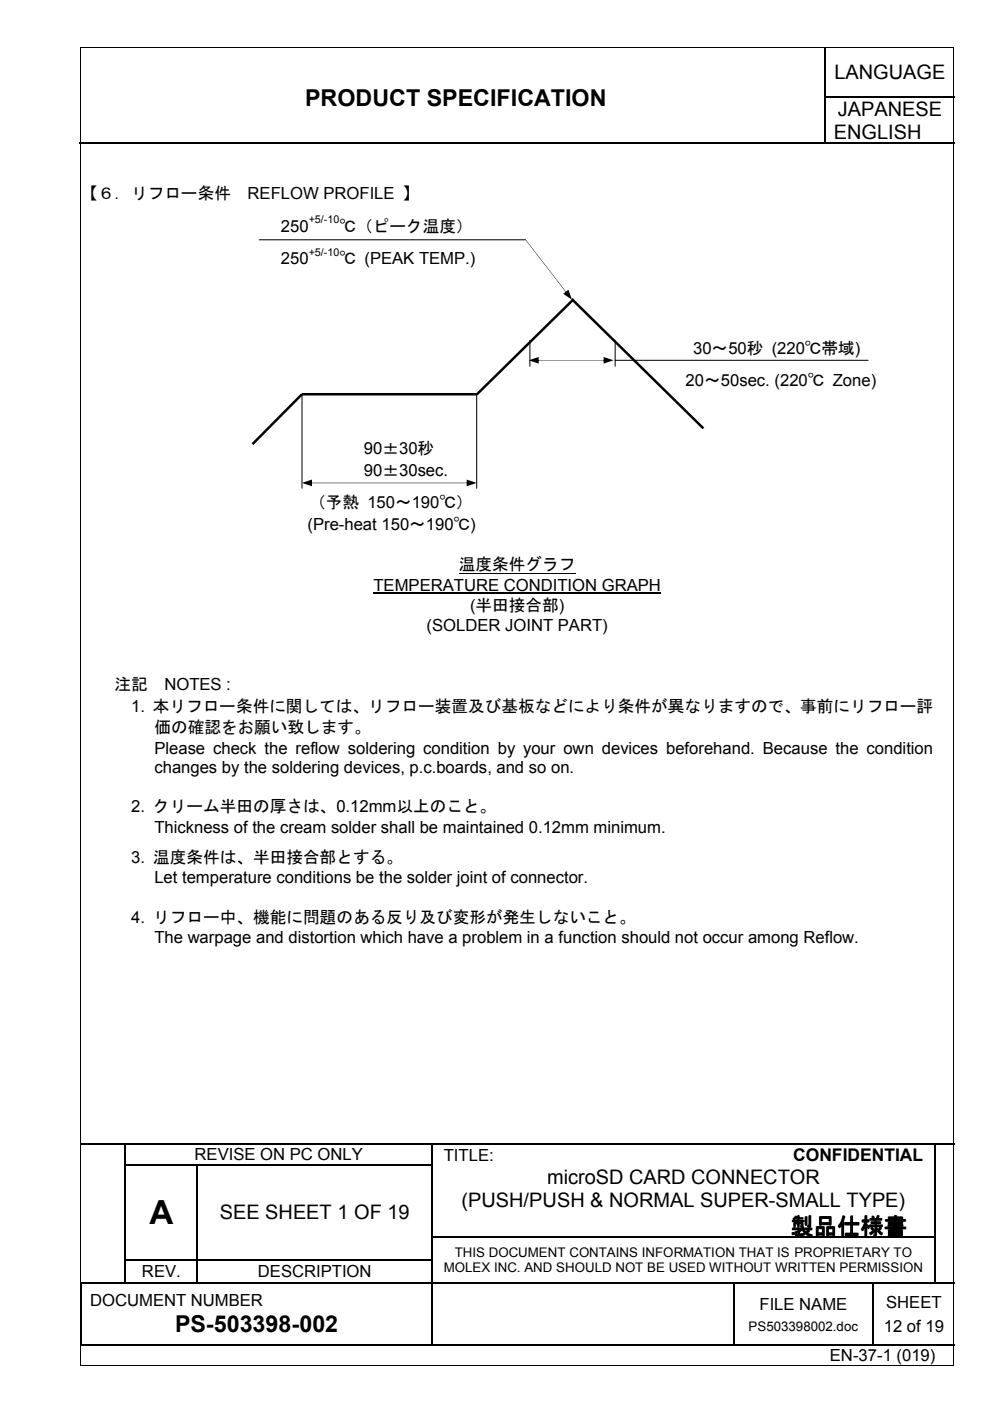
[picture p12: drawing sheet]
<svg xmlns="http://www.w3.org/2000/svg" width="210mm" height="297mm" viewBox="0 0 210 297" stroke-linecap="round" stroke-linejoin="round" font-family="sans-serif">
<defs><g id="words">
<text font-size="7" x="31.7" y="259.6">A</text>
<g font-size="4.9">
<text x="64.7" y="22.5">PRODUCT SPECIFICATION</text>
<text x="167.7" y="261.7">製品仕様書</text>
<text x="37.1" y="282.4">PS-503398-002</text>
</g>
<g font-size="4.2">
<text x="176.9" y="16.8">LANGUAGE</text>
<text x="176.8" y="29.4">ENGLISH</text>
<text x="177.7" y="24.6">JAPANESE</text>
<text x="116" y="251">microSD CARD CONNECTOR</text>
<text x="97.9" y="255.8">(PUSH/PUSH &amp; NORMAL SUPER-SMALL TYPE)</text>
<text x="46.6" y="258.6">SEE SHEET 1 OF 19</text>
</g>
<text font-size="3.7" x="168.2" y="246.2">CONFIDENTIAL</text>
<g font-size="3.5">
<text x="17.2" y="42.2">【６．リフロー条件</text>
<text x="52.5" y="42.2">REFLOW PROFILE 】</text>
<text x="59.5" y="49.1">250</text>
<text x="72" y="49.1">℃（ピーク温度）</text>
<text x="59.5" y="56">250</text>
<text x="72" y="56">℃ (PEAK TEMP.)</text>
<text x="147" y="75.1">30～50秒 (220℃帯域)</text>
<text x="145.4" y="81.9">20～50sec. (220℃ Zone)</text>
<text x="77.2" y="96.2">90±30秒</text>
<text x="77.2" y="100.8">90±30sec.</text>
<text x="65.5" y="107.7">（予熱 150～190℃）</text>
<text x="65.2" y="112.3">(Pre-heat 150～190℃)</text>
<text x="79.2" y="125.2">TEMPERATURE CONDITION GRAPH</text>
<text x="97.3" y="120.9">温度条件グラフ</text>
<text x="99.7" y="129.6">(半田接合部)</text>
<text x="90.4" y="133.9">(SOLDER JOINT PART)</text>
<text x="24.3" y="146.3">注記</text>
<text x="34.9" y="146.3">NOTES :</text>
<text x="27.8" y="150.9">1. 本リフロー条件に関しては、リフロー装置及び基板などにより条件が異なりますので、事前にリフロー評</text>
<text x="32.7" y="155.5">価の確認をお願い致します。</text>
<text x="32.7" y="159.8">Please check the reflow soldering condition by your own devices beforehand. Because the condition</text>
<text x="32.7" y="163.9">changes by the soldering devices, p.c.boards, and so on.</text>
<text x="27.8" y="172.3">2. クリーム半田の厚さは、0.12mm以上のこと。</text>
<text x="32.7" y="176.6">Thickness of the cream solder shall be maintained 0.12mm minimum.</text>
<text x="27.8" y="182.9">3. 温度条件は、半田接合部とする。</text>
<text x="32.7" y="187.2">Let temperature conditions be the solder joint of connector.</text>
<text x="27.8" y="195.6">4. リフロー中、機能に問題のある反り及び変形が発生しないこと。</text>
<text x="32.7" y="199.9">The warpage and distortion which have a problem in a function should not occur among Reflow.</text>
<text x="41.3" y="246">REVISE ON PC ONLY</text>
<text x="94.1" y="246.2">TITLE:</text>
<text x="30.1" y="270.8">REV.</text>
<text x="54.7" y="270.8">DESCRIPTION</text>
<text x="19.1" y="277">DOCUMENT NUMBER</text>
<text x="161" y="277.7">FILE NAME</text>
<text x="187.9" y="277.3">SHEET</text>
<text x="187.4" y="282.4">12 of 19</text>
<text x="176" y="288.6">EN-37-1 (019)</text>
</g>
<g font-size="2.8">
<text x="94.1" y="269.7">MOLEX INC. AND SHOULD NOT BE USED WITHOUT WRITTEN PERMISSION</text>
<text x="96.4" y="266.5">THIS DOCUMENT CONTAINS INFORMATION THAT IS PROPRIETARY TO</text>
<text x="158.7" y="282.1">PS503398002.doc</text>
</g>
<g font-size="2.3">
<text x="65.4" y="47.4">+5/-10</text>
<text x="65.4" y="54.2">+5/-10</text>
</g>
</g></defs>
<g fill="none" stroke="#000" stroke-width=".25">
<path d="M174.9 10.2v10.2M16.8 30.4h158M174.9 20.6v9.7M175.1 20.5h27.4M175.1 30.4h27.4M17.2 242.6h9.3M26.6 242.8v4M26.6 247.1v4.8M26.6 252.2v4.8M26.6 257.3v4.9M26.7 242.6h64.8M26.7 246.9h15"/>
<path d="M41.8 247.1v4.8M41.8 252.2v4.8M41.8 257.3v4.9M42 246.9h49.5M91.6 242.8v4M91.6 247.1v4.8M91.6 252.2v4.8M91.6 257.3v4.9M91.7 242.6h106.4M198.2 242.8v4M198.2 247.1v4.8M198.2 252.2v4.8"/>
<path d="M198.2 257.3v4.9M198.4 242.6h4M17.2 272.1v13M17.6 272h8.9M26.6 262.5v4.5M26.6 267.3v4.5M26.7 267.1h15M26.7 272h15M41.8 262.5v4.5M41.8 267.3v4.5M42 267.1h49.5M42 272h49.5"/>
<path d="M91.6 262.5v4.5M91.6 267.3v4.5M91.6 272.1v13M91.7 262.3h106.4M91.7 272h63.8M155.6 272.1v13M155.7 272h29.3M185.1 272.1v13M185.3 272h12.8M198.2 262.5v4.5M198.2 267.3v4.5M198.4 272h4"/>
<path d="M17.3 285.2h74.2M91.7 285.2h63.8M155.7 285.2h29.3M185.3 285.2h17.1"/>
</g>
<g fill="#000">
<path d="M174.8 20.4h.3v.2h-.3zM174.8 30.3h.3v.2h-.3zM26.5 242.7l.2 .1zM26.5 242.5h.2v.2h-.2zM26.5 246.8h.2v.3h-.2zM26.5 251.9h.2v.3h-.2zM26.5 257h.2v.3h-.2zM41.7 247.1h.3zM41.7 246.8h.3v.3h-.3zM41.7 251.9h.3v.3h-.3zM41.7 257h.3v.3h-.3zM91.5 242.7l.2 .1z"/>
<path d="M91.5 242.5h.2v.2h-.2zM91.5 246.8h.2v.3h-.2zM91.5 251.9h.2v.3h-.2zM91.5 257h.2v.3h-.2zM198.1 242.7l.3 .1zM198.1 242.5h.3v.2h-.3zM198.1 246.8h.3v.3h-.3zM198.1 251.9h.3v.3h-.3zM198.1 257h.3v.3h-.3zM17.1 271.8h.2v.3h-.2zM17.3 271.8h.3v.3h-.3zM26.5 262.2h.2v.3h-.2z"/>
<path d="M26.5 267h.2v.3h-.2zM26.5 271.8h.2v.3h-.2zM41.7 262.2h.3v.3h-.3zM41.7 267h.3v.3h-.3zM41.7 271.8h.3v.3h-.3zM91.5 262.2h.2v.3h-.2zM91.5 267h.2v.3h-.2zM91.5 271.8h.2v.3h-.2zM155.5 272.1h.2zM155.5 271.8h.2v.3h-.2zM185 272.1h.3zM185 271.8h.3v.3h-.3z"/>
<path d="M198.1 262.2h.3v.3h-.3zM198.1 267h.3v.3h-.3zM198.1 271.8h.3v.3h-.3zM17.1 285.1h.2v.2h-.2zM91.5 285.1h.2v.2h-.2zM155.5 285.1h.2v.2h-.2zM185 285.1h.3v.2h-.3z"/>
</g>
<g fill="#fff">
<path d="M17.3 10.2l.1 .2z" fill-rule="evenodd"/>
<path d="M36.6 11.2h19.4v17h-19.4z" fill-rule="evenodd"/>
<path d="M135.4 11.2h19.4v17h-19.4z" fill-rule="evenodd"/>
<path d="M62.1 16.5h69.7v9.7h-69.7z" fill-rule="evenodd"/>
</g>
<path d="M121.3 63.4l27.8 27.4M121.6 63.4l-20.5 20.3M101.1 83.6h-37.1l-10.5 10.6" fill="none" stroke="#000" stroke-width=".53"/>
<path d="M17.1 10.2v279.2M17.2 10.1h184.9M202.2 10.2v279.2M54.9 50.8h56.5M112.4 72.2v5.5M130.4 76.4h53.7M130.4 72.2v5.5M64 83.6v19.9M101.1 83.6v19.9M97.3 121.5h24.7M17.2 289.5h184.9" fill="none" stroke="#000" stroke-width=".21"/>
<g fill="#000">
<path d="M17 10h.2v.2h-.2zM202.1 10h.2v.2h-.2zM17 289.4h.2v.2h-.2zM202.1 289.4h.2v.2h-.2z"/>
<path d="M111.4 50.8l8.8 11.4zM119.4 62.3l1.1-.9 .8 2.1z"/>
<path d="M113.9 76.3l14.5 .1zM128 75.7l2.1 .7-2.1 .7zM112.1 76.4l2.1-.7v1.4z"/>
<path d="M65.7 102.4h33.7zM64 102.4l2.1-.7v1.4zM99 101.7l2.1 .7-2.1 .7z"/>
</g>
<path d="M79.2 125.7h60.9" fill="none" stroke="#000" stroke-width=".25"/>
<use href="#words"/>
</svg>
